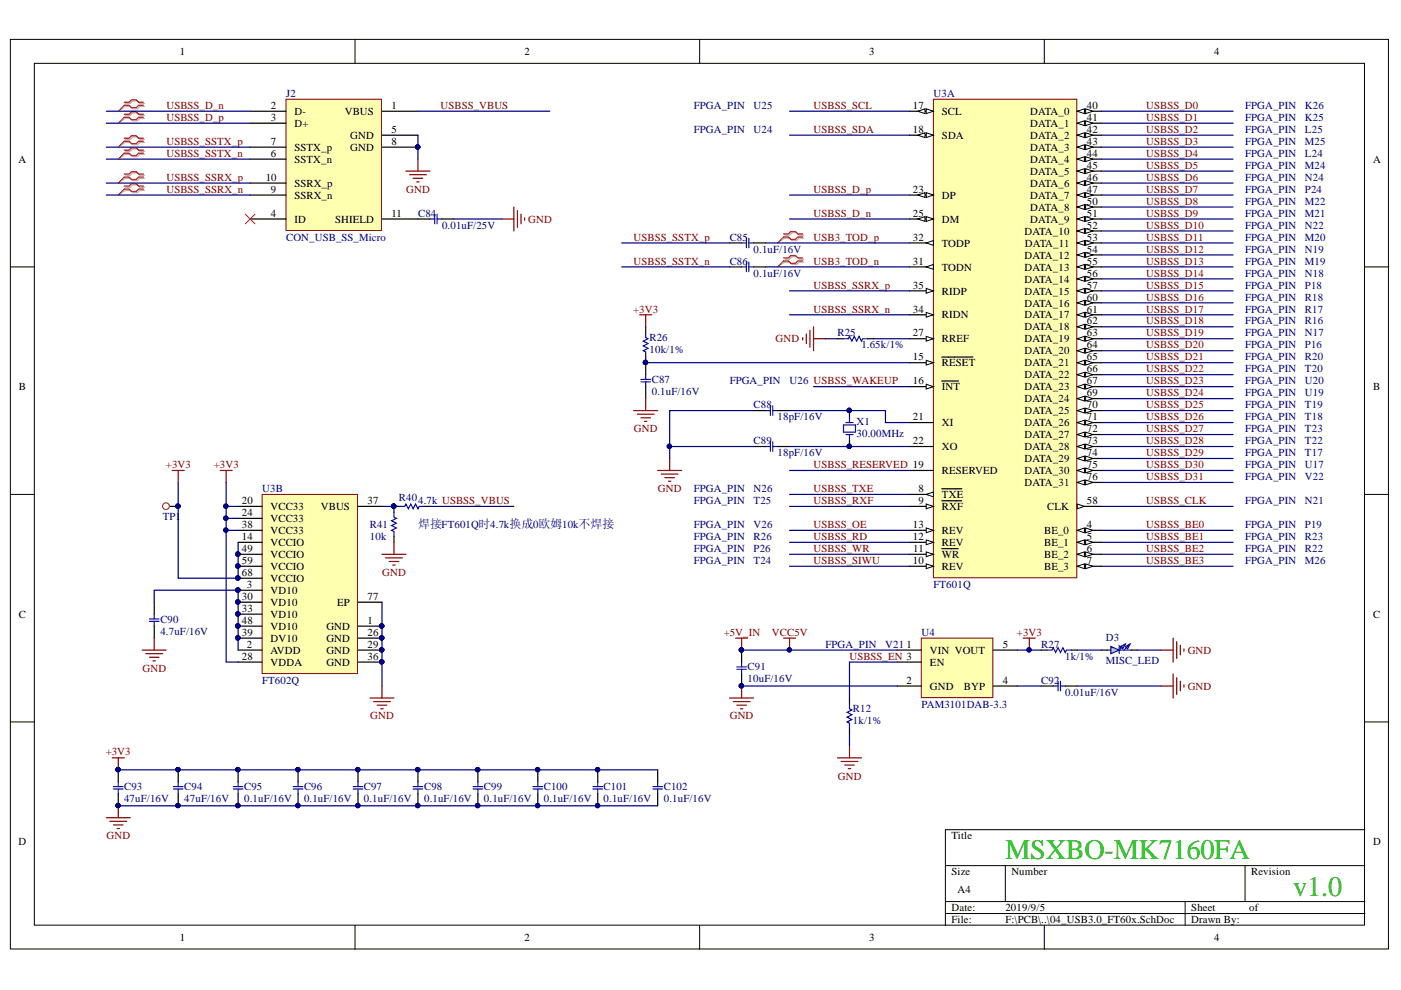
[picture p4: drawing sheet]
<svg xmlns="http://www.w3.org/2000/svg" width="297mm" height="210mm" viewBox="0 0 297 210" stroke-linecap="round" stroke-linejoin="round" font-family="sans-serif">
<defs><g id="words">
<g font-size="6" fill="#00bf00">
<text x="213.2" y="182.2">MSXBO-MK7160FA</text>
<text x="274.1" y="189.9">v1.0</text>
</g>
<text font-size="2.5" fill="#000080" x="88.6" y="112">焊接FT601Q时4.7k换成0欧姆10k不焊接</text>
<g font-size="2.3">
<text x="38.1" y="11.7">1</text>
<text x="111.2" y="11.7">2</text>
<text x="184.3" y="11.7">3</text>
<text x="257.4" y="11.7">4</text>
<text x="57.4" y="23.1">2</text>
<text x="83" y="23.1">1</text>
<text x="193.5" y="23.1">17</text>
<text x="230.4" y="23.1">40</text>
<text x="57.4" y="25.6">3</text>
<text x="62.4" y="24.3">D-</text>
<text x="62.4" y="26.9">D+</text>
<text x="73.1" y="24.3">VBUS</text>
<text x="74.3" y="29.4">GND</text>
<text x="83" y="28.1">5</text>
<text x="193.5" y="28.1">18</text>
<text x="199.7" y="24.3">SCL</text>
<text x="199.7" y="29.4">SDA</text>
<text x="218.4" y="24.3">DATA_0</text>
<text x="218.4" y="26.9">DATA_1</text>
<text x="218.4" y="29.4">DATA_2</text>
<text x="230.4" y="25.6">41</text>
<text x="230.4" y="28.1">42</text>
<text x="3.9" y="34.5">A</text>
<text x="57.4" y="33.2">6</text>
<text x="57.4" y="30.7">7</text>
<text x="62.4" y="34.5">SSTX_n</text>
<text x="62.4" y="31.9">SSTX_p</text>
<text x="74.3" y="31.9">GND</text>
<text x="83" y="30.7">8</text>
<text x="218.4" y="31.9">DATA_3</text>
<text x="218.4" y="34.5">DATA_4</text>
<text x="230.4" y="30.7">43</text>
<text x="230.4" y="33.2">44</text>
<text x="230.4" y="35.7">45</text>
<text x="291.1" y="34.5">A</text>
<text x="56.3" y="38.3">10</text>
<text x="57.4" y="40.8">9</text>
<text x="62.4" y="39.6">SSRX_p</text>
<text x="193.5" y="40.8">23</text>
<text x="218.4" y="37">DATA_5</text>
<text x="218.4" y="39.6">DATA_6</text>
<text x="230.4" y="38.3">46</text>
<text x="230.4" y="40.8">47</text>
<text x="57.4" y="46">4</text>
<text x="62.4" y="47.2">ID</text>
<text x="62.4" y="42.1">SSRX_n</text>
<text x="71.1" y="47.2">SHIELD</text>
<text x="83" y="46">11</text>
<text x="193.5" y="46">25</text>
<text x="199.7" y="42.1">DP</text>
<text x="199.7" y="47.2">DM</text>
<text x="218.4" y="42.1">DATA_7</text>
<text x="218.4" y="44.7">DATA_8</text>
<text x="218.4" y="47.2">DATA_9</text>
<text x="230.4" y="43.4">50</text>
<text x="230.4" y="46">51</text>
<text x="193.5" y="51">32</text>
<text x="199.7" y="52.3">TODP</text>
<text x="217.2" y="49.8">DATA_10</text>
<text x="217.3" y="52.3">DATA_11</text>
<text x="230.4" y="48.5">52</text>
<text x="230.4" y="51">53</text>
<text x="230.4" y="53.6">54</text>
<text x="193.5" y="56.1">31</text>
<text x="199.7" y="57.4">TODN</text>
<text x="217.2" y="54.8">DATA_12</text>
<text x="217.2" y="57.4">DATA_13</text>
<text x="217.2" y="59.9">DATA_14</text>
<text x="230.4" y="56.1">55</text>
<text x="230.4" y="58.7">56</text>
<text x="193.5" y="61.2">35</text>
<text x="199.7" y="62.5">RIDP</text>
<text x="217.2" y="62.5">DATA_15</text>
<text x="217.2" y="65">DATA_16</text>
<text x="230.4" y="61.2">57</text>
<text x="230.4" y="63.7">60</text>
<text x="193.5" y="71.3">27</text>
<text x="193.5" y="66.3">34</text>
<text x="199.7" y="67.5">RIDN</text>
<text x="217.2" y="67.5">DATA_17</text>
<text x="217.2" y="70.1">DATA_18</text>
<text x="230.4" y="66.3">61</text>
<text x="230.4" y="68.8">62</text>
<text x="230.4" y="71.3">63</text>
<text x="193.5" y="76.4">15</text>
<text x="199.7" y="77.7">RESET</text>
<text x="199.7" y="72.6">RREF</text>
<text x="217.2" y="72.6">DATA_19</text>
<text x="217.2" y="75.1">DATA_20</text>
<text x="217.2" y="77.7">DATA_21</text>
<text x="230.4" y="73.9">64</text>
<text x="230.4" y="76.4">65</text>
<text x="4" y="82.7">B</text>
<text x="193.5" y="81.5">16</text>
<text x="199.7" y="82.7">INT</text>
<text x="217.2" y="80.2">DATA_22</text>
<text x="217.2" y="82.7">DATA_23</text>
<text x="230.4" y="78.9">66</text>
<text x="230.4" y="81.5">67</text>
<text x="291.1" y="82.7">B</text>
<text x="193.5" y="89.1">21</text>
<text x="217.2" y="85.3">DATA_24</text>
<text x="217.2" y="87.8">DATA_25</text>
<text x="230.4" y="84">69</text>
<text x="230.4" y="86.5">70</text>
<text x="230.4" y="89.1">71</text>
<text x="193.5" y="94.1">22</text>
<text x="199.7" y="90.3">XI</text>
<text x="199.7" y="95.4">XO</text>
<text x="217.2" y="90.3">DATA_26</text>
<text x="217.2" y="92.9">DATA_27</text>
<text x="217.2" y="95.4">DATA_28</text>
<text x="230.4" y="91.6">72</text>
<text x="230.4" y="94.1">73</text>
<text x="199.7" y="100.5">RESERVED</text>
<text x="217.2" y="98">DATA_29</text>
<text x="217.2" y="100.5">DATA_30</text>
<text x="230.4" y="96.7">74</text>
<text x="230.4" y="99.2">75</text>
<text x="230.4" y="101.8">76</text>
<text x="51.3" y="106.9">20</text>
<text x="77.9" y="106.9">37</text>
<text x="194.7" y="104.4">8</text>
<text x="194.7" y="106.9">9</text>
<text x="199.7" y="105.6">TXE</text>
<text x="217.2" y="103">DATA_31</text>
<text x="230.4" y="106.9">58</text>
<text x="51.3" y="109.4">24</text>
<text x="51.3" y="112">38</text>
<text x="57.3" y="108.2">VCC33</text>
<text x="57.3" y="110.7">VCC33</text>
<text x="57.3" y="113.2">VCC33</text>
<text x="68" y="108.2">VBUS</text>
<text x="193.5" y="112">13</text>
<text x="199.7" y="113.2">REV</text>
<text x="199.7" y="108.2">RXF</text>
<text x="221.4" y="113.2">BE_0</text>
<text x="222" y="108.2">CLK</text>
<text x="230.4" y="112">4</text>
<text x="51.3" y="114.5">14</text>
<text x="51.3" y="117.1">49</text>
<text x="51.3" y="119.6">59</text>
<text x="57.3" y="115.8">VCCIO</text>
<text x="57.3" y="118.3">VCCIO</text>
<text x="193.5" y="119.6">10</text>
<text x="193.5" y="114.5">12</text>
<text x="193.6" y="117.1">11</text>
<text x="199.7" y="118.3">WR</text>
<text x="199.7" y="115.8">REV</text>
<text x="221.4" y="115.8">BE_1</text>
<text x="221.4" y="118.3">BE_2</text>
<text x="230.4" y="114.5">5</text>
<text x="230.4" y="117.1">6</text>
<text x="230.4" y="119.6">7</text>
<text x="51.3" y="122.1">68</text>
<text x="52.4" y="124.7">3</text>
<text x="57.3" y="125.9">VD10</text>
<text x="57.3" y="120.9">VCCIO</text>
<text x="57.3" y="123.4">VCCIO</text>
<text x="199.7" y="120.9">REV</text>
<text x="221.4" y="120.9">BE_3</text>
<text x="4" y="131">C</text>
<text x="51.3" y="127.2">30</text>
<text x="51.3" y="129.7">33</text>
<text x="57.3" y="128.5">VD10</text>
<text x="57.3" y="131">VD10</text>
<text x="71.5" y="128.5">EP</text>
<text x="77.9" y="127.2">77</text>
<text x="291.1" y="131">C</text>
<text x="51.3" y="134.8">39</text>
<text x="51.3" y="132.3">48</text>
<text x="52.4" y="137.3">2</text>
<text x="57.3" y="136.1">DV10</text>
<text x="57.3" y="133.5">VD10</text>
<text x="69.2" y="133.5">GND</text>
<text x="69.2" y="136.1">GND</text>
<text x="77.9" y="132.3">1</text>
<text x="77.9" y="134.8">26</text>
<text x="77.9" y="137.3">29</text>
<text x="192.2" y="137.3">1</text>
<text x="212.6" y="137.3">5</text>
<text x="51.3" y="139.9">28</text>
<text x="57.3" y="138.6">AVDD</text>
<text x="57.3" y="141.1">VDDA</text>
<text x="69.2" y="138.6">GND</text>
<text x="69.2" y="141.1">GND</text>
<text x="77.9" y="139.9">36</text>
<text x="197.2" y="141.1">EN</text>
<text x="197.2" y="138.6">VIN VOUT</text>
<text x="192.2" y="144.9">2</text>
<text x="197.2" y="146.2">GND</text>
<text x="204.4" y="146.2">BYP</text>
<text x="212.6" y="144.9">4</text>
<text x="3.9" y="179.3">D</text>
<text x="201.7" y="178">Title</text>
<text x="291.1" y="179.3">D</text>
<text x="201.7" y="185.6">Size</text>
<text x="214.4" y="185.6">Number</text>
<text x="265.3" y="185.6">Revision</text>
<text x="203" y="189.4">A4</text>
<text x="201.7" y="193.2">Date:</text>
<text x="201.7" y="195.7">File:</text>
<text x="213.2" y="193.2">2019/9/5</text>
<text x="213.2" y="195.7">F:\PCB\..\04_USB3.0_FT60x.SchDoc</text>
<text x="252.6" y="193.2">Sheet</text>
<text x="252.6" y="195.7">Drawn By:</text>
<text x="264.9" y="193.2">of</text>
<text x="38.1" y="199.5">1</text>
<text x="111.2" y="199.5">2</text>
<text x="184.3" y="199.5">3</text>
<text x="257.4" y="199.5">4</text>
</g>
<g font-size="2.3" fill="#800000">
<text x="35.3" y="23.1">USBSS_D_n</text>
<text x="93.4" y="23.1">USBSS_VBUS</text>
<text x="172.5" y="23.1">USBSS_SCL</text>
<text x="243" y="23.1">USBSS_D0</text>
<text x="35.3" y="25.6">USBSS_D_p</text>
<text x="172.5" y="28.1">USBSS_SDA</text>
<text x="243" y="25.6">USBSS_D1</text>
<text x="243" y="28.1">USBSS_D2</text>
<text x="35.3" y="33.2">USBSS_SSTX_n</text>
<text x="35.3" y="30.7">USBSS_SSTX_p</text>
<text x="243" y="30.7">USBSS_D3</text>
<text x="243" y="33.2">USBSS_D4</text>
<text x="243" y="35.7">USBSS_D5</text>
<text x="35.3" y="40.8">USBSS_SSRX_n</text>
<text x="35.3" y="38.3">USBSS_SSRX_p</text>
<text x="86.1" y="40.8">GND</text>
<text x="172.5" y="40.8">USBSS_D_p</text>
<text x="243" y="38.3">USBSS_D6</text>
<text x="243" y="40.8">USBSS_D7</text>
<text x="112" y="47.2">GND</text>
<text x="172.5" y="46">USBSS_D_n</text>
<text x="243" y="43.4">USBSS_D8</text>
<text x="243" y="46">USBSS_D9</text>
<text x="134.3" y="51">USBSS_SSTX_p</text>
<text x="172.5" y="51">USB3_TOD_p</text>
<text x="243" y="48.5">USBSS_D10</text>
<text x="243" y="51">USBSS_D11</text>
<text x="243" y="53.6">USBSS_D12</text>
<text x="134.3" y="56.1">USBSS_SSTX_n</text>
<text x="172.5" y="56.1">USB3_TOD_n</text>
<text x="243" y="56.1">USBSS_D13</text>
<text x="243" y="58.7">USBSS_D14</text>
<text x="172.5" y="61.2">USBSS_SSRX_p</text>
<text x="243" y="61.2">USBSS_D15</text>
<text x="243" y="63.7">USBSS_D16</text>
<text x="134.2" y="66.3">+3V3</text>
<text x="172.5" y="66.3">USBSS_SSRX_n</text>
<text x="243" y="66.3">USBSS_D17</text>
<text x="243" y="68.8">USBSS_D18</text>
<text x="243" y="71.3">USBSS_D19</text>
<text x="164.4" y="72.6">GND</text>
<text x="243" y="73.9">USBSS_D20</text>
<text x="243" y="76.4">USBSS_D21</text>
<text x="243" y="78.9">USBSS_D22</text>
<text x="243" y="81.5">USBSS_D23</text>
<text x="243" y="84">USBSS_D24</text>
<text x="243" y="86.5">USBSS_D25</text>
<text x="243" y="89.1">USBSS_D26</text>
<text x="134.4" y="91.6">GND</text>
<text x="243" y="91.6">USBSS_D27</text>
<text x="243" y="94.1">USBSS_D28</text>
<text x="35.2" y="99.2">+3V3</text>
<text x="45.3" y="99.2">+3V3</text>
<text x="172.5" y="99.2">USBSS_RESERVED 19</text>
<text x="243" y="96.7">USBSS_D29</text>
<text x="243" y="99.2">USBSS_D30</text>
<text x="243" y="101.8">USBSS_D31</text>
<text x="139.5" y="104.4">GND</text>
<text x="172.5" y="104.4">USBSS_TXE</text>
<text x="172.5" y="106.9">USBSS_RXF</text>
<text x="243" y="106.9">USBSS_CLK</text>
<text x="172.5" y="112">USBSS_OE</text>
<text x="243" y="112">USBSS_BE0</text>
<text x="172.5" y="114.5">USBSS_RD</text>
<text x="172.5" y="117.1">USBSS_WR</text>
<text x="172.5" y="119.6">USBSS_SIWU</text>
<text x="243" y="114.5">USBSS_BE1</text>
<text x="243" y="117.1">USBSS_BE2</text>
<text x="243" y="119.6">USBSS_BE3</text>
<text x="81" y="122.1">GND</text>
<text x="153.4" y="134.8">+5V_IN</text>
<text x="163.7" y="134.8">VCC5V</text>
<text x="215.6" y="134.8">+3V3</text>
<text x="30.2" y="142.4">GND</text>
<text x="180.1" y="139.9">USBSS_EN 3</text>
<text x="251.8" y="138.6">GND</text>
<text x="251.8" y="146.2">GND</text>
<text x="78.5" y="152.5">GND</text>
<text x="154.7" y="152.5">GND</text>
<text x="22.4" y="160.2">+3V3</text>
<text x="177.6" y="165.3">GND</text>
<text x="22.6" y="178">GND</text>
</g>
<g font-size="2.3" fill="#000080">
<text x="60.6" y="20.5">J2</text>
<text x="147.1" y="23.1">FPGA_PIN</text>
<text x="159.8" y="23.1">U25</text>
<text x="197.9" y="20.5">U3A</text>
<text x="264" y="23.1">FPGA_PIN</text>
<text x="276.7" y="23.1">K26</text>
<text x="147.1" y="28.1">FPGA_PIN</text>
<text x="159.8" y="28.1">U24</text>
<text x="264" y="25.6">FPGA_PIN</text>
<text x="264" y="28.1">FPGA_PIN</text>
<text x="276.7" y="28.1">L25</text>
<text x="276.7" y="25.6">K25</text>
<text x="264" y="30.7">FPGA_PIN</text>
<text x="264" y="33.2">FPGA_PIN</text>
<text x="264" y="35.7">FPGA_PIN</text>
<text x="276.7" y="35.7">M24</text>
<text x="276.7" y="33.2">L24</text>
<text x="276.7" y="30.7">M25</text>
<text x="264" y="38.3">FPGA_PIN</text>
<text x="264" y="40.8">FPGA_PIN</text>
<text x="276.7" y="38.3">N24</text>
<text x="276.7" y="40.8">P24</text>
<text x="88.6" y="46">C84</text>
<text x="264" y="43.4">FPGA_PIN</text>
<text x="264" y="46">FPGA_PIN</text>
<text x="276.7" y="46">M21</text>
<text x="276.7" y="43.4">M22</text>
<text x="60.6" y="51">CON_USB_SS_Micro</text>
<text x="93.7" y="48.5">0.01uF/25V</text>
<text x="154.7" y="51">C85</text>
<text x="159.8" y="53.6">0.1uF/16V</text>
<text x="264" y="48.5">FPGA_PIN</text>
<text x="264" y="51">FPGA_PIN</text>
<text x="264" y="53.6">FPGA_PIN</text>
<text x="276.7" y="53.6">N19</text>
<text x="276.7" y="51">M20</text>
<text x="276.7" y="48.5">N22</text>
<text x="154.7" y="56.1">C86</text>
<text x="159.8" y="58.7">0.1uF/16V</text>
<text x="264" y="56.1">FPGA_PIN</text>
<text x="264" y="58.7">FPGA_PIN</text>
<text x="276.7" y="58.7">N18</text>
<text x="276.7" y="56.1">M19</text>
<text x="264" y="61.2">FPGA_PIN</text>
<text x="264" y="63.7">FPGA_PIN</text>
<text x="276.7" y="63.7">R18</text>
<text x="276.7" y="61.2">P18</text>
<text x="177.5" y="71.3">R25</text>
<text x="264" y="66.3">FPGA_PIN</text>
<text x="264" y="68.8">FPGA_PIN</text>
<text x="264" y="71.3">FPGA_PIN</text>
<text x="276.7" y="71.3">N17</text>
<text x="276.7" y="68.8">R16</text>
<text x="276.7" y="66.3">R17</text>
<text x="137.7" y="72.3">R26</text>
<text x="137.7" y="74.9">10k/1%</text>
<text x="182.6" y="73.9">1.65k/1%</text>
<text x="264" y="73.9">FPGA_PIN</text>
<text x="264" y="76.4">FPGA_PIN</text>
<text x="276.7" y="76.4">R20</text>
<text x="276.7" y="73.9">P16</text>
<text x="138.2" y="81.2">C87</text>
<text x="138.2" y="83.8">0.1uF/16V</text>
<text x="154.7" y="81.5">FPGA_PIN</text>
<text x="167.4" y="81.5">U26 USBSS_WAKEUP</text>
<text x="264" y="78.9">FPGA_PIN</text>
<text x="264" y="81.5">FPGA_PIN</text>
<text x="276.7" y="78.9">T20</text>
<text x="276.7" y="81.5">U20</text>
<text x="159.8" y="86.5">C88</text>
<text x="164.9" y="89.1">18pF/16V</text>
<text x="264" y="84">FPGA_PIN</text>
<text x="264" y="86.5">FPGA_PIN</text>
<text x="264" y="89.1">FPGA_PIN</text>
<text x="276.7" y="89.1">T18</text>
<text x="276.7" y="86.5">T19</text>
<text x="276.7" y="84">U19</text>
<text x="159.8" y="94.1">C89</text>
<text x="181.6" y="90.1">X1</text>
<text x="181.6" y="92.6">30.00MHz</text>
<text x="264" y="91.6">FPGA_PIN</text>
<text x="264" y="94.1">FPGA_PIN</text>
<text x="276.7" y="94.1">T22</text>
<text x="276.7" y="91.6">T23</text>
<text x="164.9" y="96.7">18pF/16V</text>
<text x="264" y="96.7">FPGA_PIN</text>
<text x="264" y="99.2">FPGA_PIN</text>
<text x="264" y="101.8">FPGA_PIN</text>
<text x="276.7" y="101.8">V22</text>
<text x="276.7" y="99.2">U17</text>
<text x="276.7" y="96.7">T17</text>
<text x="55.6" y="104.4">U3B</text>
<text x="84.6" y="106.1">R40</text>
<text x="88.6" y="106.9">4.7k USBSS_VBUS</text>
<text x="147.1" y="104.4">FPGA_PIN</text>
<text x="147.1" y="106.9">FPGA_PIN</text>
<text x="159.8" y="106.9">T25</text>
<text x="159.8" y="104.4">N26</text>
<text x="264" y="106.9">FPGA_PIN</text>
<text x="276.7" y="106.9">N21</text>
<text x="34.5" y="110.2">TP1</text>
<text x="78.4" y="112">R41</text>
<text x="147.1" y="112">FPGA_PIN</text>
<text x="159.8" y="112">V26</text>
<text x="264" y="112">FPGA_PIN</text>
<text x="276.7" y="112">P19</text>
<text x="78.4" y="114.5">10k</text>
<text x="147.1" y="114.5">FPGA_PIN</text>
<text x="147.1" y="117.1">FPGA_PIN</text>
<text x="147.1" y="119.6">FPGA_PIN</text>
<text x="159.8" y="114.5">R26</text>
<text x="159.8" y="117.1">P26</text>
<text x="159.8" y="119.6">T24</text>
<text x="264" y="114.5">FPGA_PIN</text>
<text x="264" y="117.1">FPGA_PIN</text>
<text x="264" y="119.6">FPGA_PIN</text>
<text x="276.7" y="119.6">M26</text>
<text x="276.7" y="117.1">R22</text>
<text x="276.7" y="114.5">R23</text>
<text x="197.9" y="124.7">FT601Q</text>
<text x="34" y="132">C90</text>
<text x="34" y="134.5">4.7uF/16V</text>
<text x="175" y="137.3">FPGA_PIN</text>
<text x="187.7" y="137.3">V21</text>
<text x="195.4" y="134.8">U4</text>
<text x="220.8" y="137.3">R27</text>
<text x="234.5" y="135.8">D3</text>
<text x="158.5" y="142.2">C91</text>
<text x="225.8" y="139.9">1k/1%</text>
<text x="234.5" y="140.9">MISC_LED</text>
<text x="55.6" y="144.9">FT602Q</text>
<text x="158.5" y="144.7">10uF/16V</text>
<text x="220.8" y="144.9">C92</text>
<text x="225.8" y="147.5">0.01uF/16V</text>
<text x="180.8" y="151">R12</text>
<text x="180.8" y="153.6">1k/1%</text>
<text x="195.4" y="150">PAM3101DAB-3.3</text>
<text x="26.3" y="167.6">C93</text>
<text x="39.1" y="167.6">C94</text>
<text x="51.8" y="167.6">C95</text>
<text x="64.5" y="167.6">C96</text>
<text x="77.1" y="167.6">C97</text>
<text x="89.9" y="167.6">C98</text>
<text x="102.6" y="167.6">C99</text>
<text x="115.3" y="167.6">C100</text>
<text x="128" y="167.6">C101</text>
<text x="140.8" y="167.6">C102</text>
<text x="26.3" y="170.1">47uF/16V</text>
<text x="39.1" y="170.1">47uF/16V</text>
<text x="51.8" y="170.1">0.1uF/16V</text>
<text x="64.5" y="170.1">0.1uF/16V</text>
<text x="77.1" y="170.1">0.1uF/16V</text>
<text x="89.9" y="170.1">0.1uF/16V</text>
<text x="102.6" y="170.1">0.1uF/16V</text>
<text x="115.3" y="170.1">0.1uF/16V</text>
<text x="128" y="170.1">0.1uF/16V</text>
<text x="140.8" y="170.1">0.1uF/16V</text>
</g>
</g></defs>
<g fill="#fff" stroke="#000" stroke-width=".21">
<path d="M2.2 8.3h292.2v192.9h-292.2z"/>
<path d="M7.3 13.4h282v182.8h-282z"/>
</g>
<g fill="none" stroke="#000" stroke-width=".21">
<path d="M75.3 8.3v5.1M148.3 8.3v5.1M221.4 8.3v5.1M2.2 56.6h5.1M289.4 56.6h5.1M2.2 104.8h5.1M289.4 104.8h5.1M2.2 153.1h5.1M289.4 153.1h5.1M289.4 175.9h-89v20.3M75.3 196.2v5.1M148.3 196.2v5.1"/>
<path d="M200.4 183.5h89M200.4 191.2h89M200.4 193.7h89M213.1 183.5v7.7M221.4 196.2v5.1M251.3 191.2v5M264 183.5v7.7"/>
</g>
<path d="M197.9 21h30.4v101.5h-30.4z" fill="#ffffb0" stroke="#800000" stroke-width=".21"/>
<path d="M192.8 120.1h5.1" fill="none" stroke="#000" stroke-width=".25"/>
<path d="M196.4 119.6l1.5 .5-1.5 .5z" fill="#fff"/>
<path d="M196.4 119.6l1.5 .5-1.5 .5z" fill="none" stroke="#000" stroke-width=".21"/>
<path d="M192.8 117.5h5.1" fill="none" stroke="#000" stroke-width=".25"/>
<path d="M196.4 117l1.5 .5-1.5 .5z" fill="#fff"/>
<path d="M196.4 117l1.5 .5-1.5 .5z" fill="none" stroke="#000" stroke-width=".21"/>
<path d="M192.8 115h5.1M199.7 116.3h3.4" fill="none" stroke="#000" stroke-width=".25"/>
<path d="M196.4 114.5l1.5 .5-1.5 .5z" fill="#fff"/>
<path d="M196.4 114.5l1.5 .5-1.5 .5z" fill="none" stroke="#000" stroke-width=".21"/>
<path d="M192.8 112.4h5.1" fill="none" stroke="#000" stroke-width=".25"/>
<path d="M196.4 111.9l1.5 .5-1.5 .6z" fill="#fff"/>
<path d="M196.4 111.9l1.5 .5-1.5 .6z" fill="none" stroke="#000" stroke-width=".21"/>
<path d="M192.8 76.9h5.1" fill="none" stroke="#000" stroke-width=".25"/>
<path d="M196.4 76.4l1.5 .5-1.5 .5z" fill="#fff"/>
<path d="M196.4 76.4l1.5 .5-1.5 .5z" fill="none" stroke="#000" stroke-width=".21"/>
<path d="M199.7 75.7h3.8M203.7 75.7h1.2M205 75.7h1.3M192.8 82h5.1" fill="none" stroke="#000" stroke-width=".25"/>
<path d="M196.4 81.5l1.5 .5-1.5 .5z" fill="#fff"/>
<path d="M196.4 81.5l1.5 .5-1.5 .5z" fill="none" stroke="#000" stroke-width=".21"/>
<path d="M192.8 23.6h5.1M199.7 80.8h.6M200.4 80.8h1.5M202 80.8h1.2" fill="none" stroke="#000" stroke-width=".25"/>
<path d="M196.4 23.1l1.5 .5-1.5 .5z" fill="#fff"/>
<path d="M196.4 23.1l1.5 .5-1.5 .5z" fill="none" stroke="#000" stroke-width=".21"/>
<path d="M194.6 23.6l1.5-.5v1z" fill="#fff"/>
<path d="M194.6 23.6l1.5-.5v1z" fill="none" stroke="#000" stroke-width=".21"/>
<path d="M192.8 28.7h5.1" fill="none" stroke="#000" stroke-width=".25"/>
<path d="M196.4 28.2l1.5 .5-1.5 .5z" fill="#fff"/>
<path d="M196.4 28.2l1.5 .5-1.5 .5z" fill="none" stroke="#000" stroke-width=".21"/>
<path d="M194.6 28.7l1.5-.5v1z" fill="#fff"/>
<path d="M194.6 28.7l1.5-.5v1z" fill="none" stroke="#000" stroke-width=".21"/>
<path d="M192.8 41.4h5.1M192.8 99.8h5.1M192.8 89.6h5.1M192.8 94.7h5.1" fill="none" stroke="#000" stroke-width=".25"/>
<path d="M196.4 40.8l1.5 .6-1.5 .5z" fill="#fff"/>
<path d="M196.4 40.8l1.5 .6-1.5 .5z" fill="none" stroke="#000" stroke-width=".21"/>
<path d="M194.6 41.4l1.5-.6v1.1z" fill="#fff"/>
<path d="M194.6 41.4l1.5-.6v1.1z" fill="none" stroke="#000" stroke-width=".21"/>
<path d="M192.8 46.4h5.1" fill="none" stroke="#000" stroke-width=".25"/>
<path d="M196.4 45.9l1.5 .5-1.5 .5z" fill="#fff"/>
<path d="M196.4 45.9l1.5 .5-1.5 .5z" fill="none" stroke="#000" stroke-width=".21"/>
<path d="M194.6 46.4l1.5-.5v1z" fill="#fff"/>
<path d="M194.6 46.4l1.5-.5v1z" fill="none" stroke="#000" stroke-width=".21"/>
<path d="M192.8 71.8h5.1" fill="none" stroke="#000" stroke-width=".25"/>
<path d="M196.4 71.3l1.5 .5-1.5 .5z" fill="#fff"/>
<path d="M196.4 71.3l1.5 .5-1.5 .5z" fill="none" stroke="#000" stroke-width=".21"/>
<path d="M192.8 56.6h5.1" fill="none" stroke="#000" stroke-width=".25"/>
<path d="M196.4 56.6l1.5-.5v1z" fill="#fff"/>
<path d="M196.4 56.6l1.5-.5v1z" fill="none" stroke="#000" stroke-width=".21"/>
<path d="M192.8 51.5h5.1" fill="none" stroke="#000" stroke-width=".25"/>
<path d="M196.4 51.5l1.5-.5v1z" fill="#fff"/>
<path d="M196.4 51.5l1.5-.5v1z" fill="none" stroke="#000" stroke-width=".21"/>
<path d="M192.8 66.7h5.1" fill="none" stroke="#000" stroke-width=".25"/>
<path d="M196.4 66.2l1.5 .5-1.5 .6z" fill="#fff"/>
<path d="M196.4 66.2l1.5 .5-1.5 .6z" fill="none" stroke="#000" stroke-width=".21"/>
<path d="M192.8 61.7h5.1" fill="none" stroke="#000" stroke-width=".25"/>
<path d="M196.4 61.2l1.5 .5-1.5 .5z" fill="#fff"/>
<path d="M196.4 61.2l1.5 .5-1.5 .5z" fill="none" stroke="#000" stroke-width=".21"/>
<path d="M228.4 112.4h5.1" fill="none" stroke="#000" stroke-width=".25"/>
<path d="M228.4 112.4l1.5-.5v1.1z" fill="#fff"/>
<path d="M228.4 112.4l1.5-.5v1.1z" fill="none" stroke="#000" stroke-width=".21"/>
<path d="M230.2 111.9l1.5 .5-1.5 .6z" fill="#fff"/>
<path d="M230.2 111.9l1.5 .5-1.5 .6z" fill="none" stroke="#000" stroke-width=".21"/>
<path d="M228.4 23.6h5.1" fill="none" stroke="#000" stroke-width=".25"/>
<path d="M228.4 23.6l1.5-.5v1z" fill="#fff"/>
<path d="M228.4 23.6l1.5-.5v1z" fill="none" stroke="#000" stroke-width=".21"/>
<path d="M230.2 23.1l1.5 .5-1.5 .5z" fill="#fff"/>
<path d="M230.2 23.1l1.5 .5-1.5 .5z" fill="none" stroke="#000" stroke-width=".21"/>
<path d="M228.4 26.1h5.1" fill="none" stroke="#000" stroke-width=".25"/>
<path d="M228.4 26.1l1.5-.5v1z" fill="#fff"/>
<path d="M228.4 26.1l1.5-.5v1z" fill="none" stroke="#000" stroke-width=".21"/>
<path d="M230.2 25.6l1.5 .5-1.5 .5z" fill="#fff"/>
<path d="M230.2 25.6l1.5 .5-1.5 .5z" fill="none" stroke="#000" stroke-width=".21"/>
<path d="M228.4 28.7h5.1" fill="none" stroke="#000" stroke-width=".25"/>
<path d="M228.4 28.7l1.5-.5v1z" fill="#fff"/>
<path d="M228.4 28.7l1.5-.5v1z" fill="none" stroke="#000" stroke-width=".21"/>
<path d="M230.2 28.2l1.5 .5-1.5 .5z" fill="#fff"/>
<path d="M230.2 28.2l1.5 .5-1.5 .5z" fill="none" stroke="#000" stroke-width=".21"/>
<path d="M228.4 31.2h5.1" fill="none" stroke="#000" stroke-width=".25"/>
<path d="M228.4 31.2l1.5-.5v1z" fill="#fff"/>
<path d="M228.4 31.2l1.5-.5v1z" fill="none" stroke="#000" stroke-width=".21"/>
<path d="M230.2 30.7l1.5 .5-1.5 .5z" fill="#fff"/>
<path d="M230.2 30.7l1.5 .5-1.5 .5z" fill="none" stroke="#000" stroke-width=".21"/>
<path d="M228.4 33.7h5.1" fill="none" stroke="#000" stroke-width=".25"/>
<path d="M228.4 33.7l1.5-.5v1z" fill="#fff"/>
<path d="M228.4 33.7l1.5-.5v1z" fill="none" stroke="#000" stroke-width=".21"/>
<path d="M230.2 33.2l1.5 .5-1.5 .5z" fill="#fff"/>
<path d="M230.2 33.2l1.5 .5-1.5 .5z" fill="none" stroke="#000" stroke-width=".21"/>
<path d="M228.4 36.3h5.1" fill="none" stroke="#000" stroke-width=".25"/>
<path d="M228.4 36.3l1.5-.5v1z" fill="#fff"/>
<path d="M228.4 36.3l1.5-.5v1z" fill="none" stroke="#000" stroke-width=".21"/>
<path d="M230.2 35.8l1.5 .5-1.5 .5z" fill="#fff"/>
<path d="M230.2 35.8l1.5 .5-1.5 .5z" fill="none" stroke="#000" stroke-width=".21"/>
<path d="M228.4 38.8h5.1" fill="none" stroke="#000" stroke-width=".25"/>
<path d="M228.4 38.8l1.5-.5v1z" fill="#fff"/>
<path d="M228.4 38.8l1.5-.5v1z" fill="none" stroke="#000" stroke-width=".21"/>
<path d="M230.2 38.3l1.5 .5-1.5 .5z" fill="#fff"/>
<path d="M230.2 38.3l1.5 .5-1.5 .5z" fill="none" stroke="#000" stroke-width=".21"/>
<path d="M228.4 41.4h5.1" fill="none" stroke="#000" stroke-width=".25"/>
<path d="M228.4 41.4l1.5-.6v1.1z" fill="#fff"/>
<path d="M228.4 41.4l1.5-.6v1.1z" fill="none" stroke="#000" stroke-width=".21"/>
<path d="M230.2 40.8l1.5 .6-1.5 .5z" fill="#fff"/>
<path d="M230.2 40.8l1.5 .6-1.5 .5z" fill="none" stroke="#000" stroke-width=".21"/>
<path d="M228.4 115h5.1" fill="none" stroke="#000" stroke-width=".25"/>
<path d="M228.4 115l1.5-.5v1z" fill="#fff"/>
<path d="M228.4 115l1.5-.5v1z" fill="none" stroke="#000" stroke-width=".21"/>
<path d="M230.2 114.5l1.5 .5-1.5 .5z" fill="#fff"/>
<path d="M230.2 114.5l1.5 .5-1.5 .5z" fill="none" stroke="#000" stroke-width=".21"/>
<path d="M228.4 43.9h5.1" fill="none" stroke="#000" stroke-width=".25"/>
<path d="M228.4 43.9l1.5-.5v1z" fill="#fff"/>
<path d="M228.4 43.9l1.5-.5v1z" fill="none" stroke="#000" stroke-width=".21"/>
<path d="M230.2 43.4l1.5 .5-1.5 .5z" fill="#fff"/>
<path d="M230.2 43.4l1.5 .5-1.5 .5z" fill="none" stroke="#000" stroke-width=".21"/>
<path d="M228.4 46.4h5.1" fill="none" stroke="#000" stroke-width=".25"/>
<path d="M228.4 46.4l1.5-.5v1z" fill="#fff"/>
<path d="M228.4 46.4l1.5-.5v1z" fill="none" stroke="#000" stroke-width=".21"/>
<path d="M230.2 45.9l1.5 .5-1.5 .5z" fill="#fff"/>
<path d="M230.2 45.9l1.5 .5-1.5 .5z" fill="none" stroke="#000" stroke-width=".21"/>
<path d="M228.4 49h5.1" fill="none" stroke="#000" stroke-width=".25"/>
<path d="M228.4 49l1.5-.5v1z" fill="#fff"/>
<path d="M228.4 49l1.5-.5v1z" fill="none" stroke="#000" stroke-width=".21"/>
<path d="M230.2 48.5l1.5 .5-1.5 .5z" fill="#fff"/>
<path d="M230.2 48.5l1.5 .5-1.5 .5z" fill="none" stroke="#000" stroke-width=".21"/>
<path d="M228.4 51.5h5.1" fill="none" stroke="#000" stroke-width=".25"/>
<path d="M228.4 51.5l1.5-.5v1z" fill="#fff"/>
<path d="M228.4 51.5l1.5-.5v1z" fill="none" stroke="#000" stroke-width=".21"/>
<path d="M230.2 51l1.5 .5-1.5 .5z" fill="#fff"/>
<path d="M230.2 51l1.5 .5-1.5 .5z" fill="none" stroke="#000" stroke-width=".21"/>
<path d="M228.4 54.1h5.1" fill="none" stroke="#000" stroke-width=".25"/>
<path d="M228.4 54.1l1.5-.6v1.1z" fill="#fff"/>
<path d="M228.4 54.1l1.5-.6v1.1z" fill="none" stroke="#000" stroke-width=".21"/>
<path d="M230.2 53.5l1.5 .6-1.5 .5z" fill="#fff"/>
<path d="M230.2 53.5l1.5 .6-1.5 .5z" fill="none" stroke="#000" stroke-width=".21"/>
<path d="M228.4 56.6h5.1" fill="none" stroke="#000" stroke-width=".25"/>
<path d="M228.4 56.6l1.5-.5v1z" fill="#fff"/>
<path d="M228.4 56.6l1.5-.5v1z" fill="none" stroke="#000" stroke-width=".21"/>
<path d="M230.2 56.1l1.5 .5-1.5 .5z" fill="#fff"/>
<path d="M230.2 56.1l1.5 .5-1.5 .5z" fill="none" stroke="#000" stroke-width=".21"/>
<path d="M228.4 59.1h5.1" fill="none" stroke="#000" stroke-width=".25"/>
<path d="M228.4 59.1l1.5-.5v1z" fill="#fff"/>
<path d="M228.4 59.1l1.5-.5v1z" fill="none" stroke="#000" stroke-width=".21"/>
<path d="M230.2 58.6l1.5 .5-1.5 .5z" fill="#fff"/>
<path d="M230.2 58.6l1.5 .5-1.5 .5z" fill="none" stroke="#000" stroke-width=".21"/>
<path d="M228.4 61.7h5.1" fill="none" stroke="#000" stroke-width=".25"/>
<path d="M228.4 61.7l1.5-.5v1z" fill="#fff"/>
<path d="M228.4 61.7l1.5-.5v1z" fill="none" stroke="#000" stroke-width=".21"/>
<path d="M230.2 61.2l1.5 .5-1.5 .5z" fill="#fff"/>
<path d="M230.2 61.2l1.5 .5-1.5 .5z" fill="none" stroke="#000" stroke-width=".21"/>
<path d="M228.4 107.4h5.1" fill="none" stroke="#000" stroke-width=".25"/>
<path d="M228.4 106.9l1.5 .5-1.5 .5z" fill="#fff"/>
<path d="M228.4 106.9l1.5 .5-1.5 .5z" fill="none" stroke="#000" stroke-width=".21"/>
<path d="M228.4 117.5h5.1" fill="none" stroke="#000" stroke-width=".25"/>
<path d="M228.4 117.5l1.5-.5v1z" fill="#fff"/>
<path d="M228.4 117.5l1.5-.5v1z" fill="none" stroke="#000" stroke-width=".21"/>
<path d="M230.2 117l1.5 .5-1.5 .5z" fill="#fff"/>
<path d="M230.2 117l1.5 .5-1.5 .5z" fill="none" stroke="#000" stroke-width=".21"/>
<path d="M228.4 64.2h5.1" fill="none" stroke="#000" stroke-width=".25"/>
<path d="M228.4 64.2l1.5-.5v1z" fill="#fff"/>
<path d="M228.4 64.2l1.5-.5v1z" fill="none" stroke="#000" stroke-width=".21"/>
<path d="M230.2 63.7l1.5 .5-1.5 .5z" fill="#fff"/>
<path d="M230.2 63.7l1.5 .5-1.5 .5z" fill="none" stroke="#000" stroke-width=".21"/>
<path d="M228.4 66.7h5.1" fill="none" stroke="#000" stroke-width=".25"/>
<path d="M228.4 66.7l1.5-.5v1.1z" fill="#fff"/>
<path d="M228.4 66.7l1.5-.5v1.1z" fill="none" stroke="#000" stroke-width=".21"/>
<path d="M230.2 66.2l1.5 .5-1.5 .6z" fill="#fff"/>
<path d="M230.2 66.2l1.5 .5-1.5 .6z" fill="none" stroke="#000" stroke-width=".21"/>
<path d="M228.4 69.3h5.1" fill="none" stroke="#000" stroke-width=".25"/>
<path d="M228.4 69.3l1.5-.5v1z" fill="#fff"/>
<path d="M228.4 69.3l1.5-.5v1z" fill="none" stroke="#000" stroke-width=".21"/>
<path d="M230.2 68.8l1.5 .5-1.5 .5z" fill="#fff"/>
<path d="M230.2 68.8l1.5 .5-1.5 .5z" fill="none" stroke="#000" stroke-width=".21"/>
<path d="M228.4 71.8h5.1" fill="none" stroke="#000" stroke-width=".25"/>
<path d="M228.4 71.8l1.5-.5v1z" fill="#fff"/>
<path d="M228.4 71.8l1.5-.5v1z" fill="none" stroke="#000" stroke-width=".21"/>
<path d="M230.2 71.3l1.5 .5-1.5 .5z" fill="#fff"/>
<path d="M230.2 71.3l1.5 .5-1.5 .5z" fill="none" stroke="#000" stroke-width=".21"/>
<path d="M228.4 74.4h5.1" fill="none" stroke="#000" stroke-width=".25"/>
<path d="M228.4 74.4l1.5-.5v1z" fill="#fff"/>
<path d="M228.4 74.4l1.5-.5v1z" fill="none" stroke="#000" stroke-width=".21"/>
<path d="M230.2 73.9l1.5 .5-1.5 .5z" fill="#fff"/>
<path d="M230.2 73.9l1.5 .5-1.5 .5z" fill="none" stroke="#000" stroke-width=".21"/>
<path d="M228.4 76.9h5.1" fill="none" stroke="#000" stroke-width=".25"/>
<path d="M228.4 76.9l1.5-.5v1z" fill="#fff"/>
<path d="M228.4 76.9l1.5-.5v1z" fill="none" stroke="#000" stroke-width=".21"/>
<path d="M230.2 76.4l1.5 .5-1.5 .5z" fill="#fff"/>
<path d="M230.2 76.4l1.5 .5-1.5 .5z" fill="none" stroke="#000" stroke-width=".21"/>
<path d="M228.4 79.4h5.1" fill="none" stroke="#000" stroke-width=".25"/>
<path d="M228.4 79.4l1.5-.5v1z" fill="#fff"/>
<path d="M228.4 79.4l1.5-.5v1z" fill="none" stroke="#000" stroke-width=".21"/>
<path d="M230.2 78.9l1.5 .5-1.5 .5z" fill="#fff"/>
<path d="M230.2 78.9l1.5 .5-1.5 .5z" fill="none" stroke="#000" stroke-width=".21"/>
<path d="M228.4 82h5.1" fill="none" stroke="#000" stroke-width=".25"/>
<path d="M228.4 82l1.5-.5v1z" fill="#fff"/>
<path d="M228.4 82l1.5-.5v1z" fill="none" stroke="#000" stroke-width=".21"/>
<path d="M230.2 81.5l1.5 .5-1.5 .5z" fill="#fff"/>
<path d="M230.2 81.5l1.5 .5-1.5 .5z" fill="none" stroke="#000" stroke-width=".21"/>
<path d="M228.4 84.5h5.1" fill="none" stroke="#000" stroke-width=".25"/>
<path d="M228.4 84.5l1.5-.5v1z" fill="#fff"/>
<path d="M228.4 84.5l1.5-.5v1z" fill="none" stroke="#000" stroke-width=".21"/>
<path d="M230.2 84l1.5 .5-1.5 .5z" fill="#fff"/>
<path d="M230.2 84l1.5 .5-1.5 .5z" fill="none" stroke="#000" stroke-width=".21"/>
<path d="M228.4 120.1h5.1" fill="none" stroke="#000" stroke-width=".25"/>
<path d="M228.4 120.1l1.5-.5v1z" fill="#fff"/>
<path d="M228.4 120.1l1.5-.5v1z" fill="none" stroke="#000" stroke-width=".21"/>
<path d="M230.2 119.6l1.5 .5-1.5 .5z" fill="#fff"/>
<path d="M230.2 119.6l1.5 .5-1.5 .5z" fill="none" stroke="#000" stroke-width=".21"/>
<path d="M228.4 87.1h5.1" fill="none" stroke="#000" stroke-width=".25"/>
<path d="M228.4 87.1l1.5-.6v1.1z" fill="#fff"/>
<path d="M228.4 87.1l1.5-.6v1.1z" fill="none" stroke="#000" stroke-width=".21"/>
<path d="M230.2 86.5l1.5 .6-1.5 .5z" fill="#fff"/>
<path d="M230.2 86.5l1.5 .6-1.5 .5z" fill="none" stroke="#000" stroke-width=".21"/>
<path d="M228.4 89.6h5.1" fill="none" stroke="#000" stroke-width=".25"/>
<path d="M228.4 89.6l1.5-.5v1z" fill="#fff"/>
<path d="M228.4 89.6l1.5-.5v1z" fill="none" stroke="#000" stroke-width=".21"/>
<path d="M230.2 89.1l1.5 .5-1.5 .5z" fill="#fff"/>
<path d="M230.2 89.1l1.5 .5-1.5 .5z" fill="none" stroke="#000" stroke-width=".21"/>
<path d="M228.4 92.1h5.1" fill="none" stroke="#000" stroke-width=".25"/>
<path d="M228.4 92.1l1.5-.5v1z" fill="#fff"/>
<path d="M228.4 92.1l1.5-.5v1z" fill="none" stroke="#000" stroke-width=".21"/>
<path d="M230.2 91.6l1.5 .5-1.5 .5z" fill="#fff"/>
<path d="M230.2 91.6l1.5 .5-1.5 .5z" fill="none" stroke="#000" stroke-width=".21"/>
<path d="M228.4 94.7h5.1" fill="none" stroke="#000" stroke-width=".25"/>
<path d="M228.4 94.7l1.5-.5v1z" fill="#fff"/>
<path d="M228.4 94.7l1.5-.5v1z" fill="none" stroke="#000" stroke-width=".21"/>
<path d="M230.2 94.2l1.5 .5-1.5 .5z" fill="#fff"/>
<path d="M230.2 94.2l1.5 .5-1.5 .5z" fill="none" stroke="#000" stroke-width=".21"/>
<path d="M228.4 97.2h5.1" fill="none" stroke="#000" stroke-width=".25"/>
<path d="M228.4 97.2l1.5-.5v1z" fill="#fff"/>
<path d="M228.4 97.2l1.5-.5v1z" fill="none" stroke="#000" stroke-width=".21"/>
<path d="M230.2 96.7l1.5 .5-1.5 .5z" fill="#fff"/>
<path d="M230.2 96.7l1.5 .5-1.5 .5z" fill="none" stroke="#000" stroke-width=".21"/>
<path d="M228.4 99.8h5.1" fill="none" stroke="#000" stroke-width=".25"/>
<path d="M228.4 99.8l1.5-.6v1.1z" fill="#fff"/>
<path d="M228.4 99.8l1.5-.6v1.1z" fill="none" stroke="#000" stroke-width=".21"/>
<path d="M230.2 99.2l1.5 .6-1.5 .5z" fill="#fff"/>
<path d="M230.2 99.2l1.5 .6-1.5 .5z" fill="none" stroke="#000" stroke-width=".21"/>
<path d="M228.4 102.3h5.1" fill="none" stroke="#000" stroke-width=".25"/>
<path d="M228.4 102.3l1.5-.5v1z" fill="#fff"/>
<path d="M228.4 102.3l1.5-.5v1z" fill="none" stroke="#000" stroke-width=".21"/>
<path d="M230.2 101.8l1.5 .5-1.5 .5z" fill="#fff"/>
<path d="M230.2 101.8l1.5 .5-1.5 .5z" fill="none" stroke="#000" stroke-width=".21"/>
<path d="M192.8 104.8h5.1" fill="none" stroke="#000" stroke-width=".25"/>
<path d="M196.4 104.8l1.5-.5v1z" fill="#fff"/>
<path d="M196.4 104.8l1.5-.5v1z" fill="none" stroke="#000" stroke-width=".21"/>
<path d="M192.8 107.4h5.1M199.7 103.6h1.2M201 103.6h2.9" fill="none" stroke="#000" stroke-width=".25"/>
<path d="M196.4 106.9l1.5 .5-1.5 .5z" fill="#fff"/>
<path d="M196.4 106.9l1.5 .5-1.5 .5z" fill="none" stroke="#000" stroke-width=".21"/>
<path d="M199.7 106.2h4.2" fill="none" stroke="#000" stroke-width=".25"/>
<path d="M78.4 148h5.1M79.2 148.8h3.6M80 149.5h2M80.7 150.3h.5M81 145.5v2.5" fill="none" stroke="#800000" stroke-width=".25"/>
<path d="M60.6 21h20.3v27.9h-20.3z" fill="#ffffb0" stroke="#800000" stroke-width=".21"/>
<g fill="none" stroke="#000" stroke-width=".25">
<path d="M53 23.6h7.7M53 26.1h7.7M53 31.2h7.7M53 33.7h7.7M53 38.8h7.7M81 23.6h7.6M81 28.7h7.6M81 31.2h7.6M53 46.4h7.7M53 41.4h7.7M81 46.4h10.2M93.7 46.4h2.5"/>
<path d="M154.7 51.5h2.5M154.7 56.6h2.5M159.8 51.5h2.5M159.8 56.6h2.5M136.9 69.3v1.3M136.9 75.6v3.8M177.6 71.8h1.2M183.9 71.8h1.3M136.9 82v2.5M159.8 87.1h2.5M159.8 94.7h2.5M164.9 87.1h2.5"/>
<path d="M164.9 94.7h2.5"/>
</g>
<g fill="#000080" stroke="#000080" stroke-width=".21">
<circle cx="88.5" cy="31.2" r=".47"/>
<circle cx="136.9" cy="76.8" r=".46"/>
</g>
<g fill="none" stroke="#800000" stroke-width=".25">
<path d="M86.1 36.3h5.1M86.8 37h3.6M87.6 37.8h2M88.4 38.6h.5M88.6 33.7v2.6M106.4 46.4h2.5M108.9 43.9v5.1M109.7 44.7v3.5M110.5 45.4v2M111.2 46.2v.5M135.6 66.7h2.6M136.9 66.7v2.6"/>
<path d="M170.2 71.6v.5M171 70.8v2M171.7 70v3.6M172.5 69.3v5.1M172.5 71.8h2.5M46.7 99.8h2.5M47.9 99.8v2.5M134.4 87.1h5M135.1 87.8h3.6M135.9 88.6h2M136.6 89.3h.6M136.9 84.5v2.6"/>
<path d="M139.4 99.8h5.1M142 97.2v2.6M140.2 100.5h3.6M141 101.3h2M141.7 102h.5"/>
</g>
<g fill="none" stroke="#00f" stroke-width=".25">
<path d="M91.2 46.4h1M92.2 45.4v2M92.7 46.4h1M92.7 45.4v2M157.2 51.5h1.1M157.2 56.6h1.1M158.3 50.5v2M158.3 55.6v2M158.8 51.5h1M158.8 50.5v2M158.8 55.6v2M158.8 56.6h1"/>
<path d="M136.9 70.6v1l.5 .2-1 .5 1 .5-1 .5 1 .6-1 .5 .5 .2v1M136.9 79.4v1.1M178.8 71.8h1.1l.2-.5 .5 1 .5-1 .5 1 .5-1 .5 1 .3-.5h1M135.9 81h2M135.9 80.5h2M136.9 81v1M162.3 87.1h1M162.3 94.7h1M163.3 86v2.1M163.3 93.7v2M163.8 87.1h1.1M163.8 86v2.1"/>
<path d="M163.8 93.7v2M163.8 94.7h1.1"/>
</g>
<g fill="none" stroke="#d0a3a3" stroke-width=".25">
<path d="M26.6 21.9h1l.5-.5h1l.5 .5h1.1M26.6 22.6h1l.5 .5h1l.5-.5h1.1M26.6 24.5h1l.5-.5h1l.5 .5h1.1M26.6 25.1h1l.5 .5h1l.5-.5h1.1M26.6 29.5h1l.5-.5h1l.5 .5h1.1M26.6 30.2h1l.5 .5h1l.5-.5h1.1M26.6 32.1h1l.5-.5h1l.5 .5h1.1M26.6 32.7h1l.5 .5h1l.5-.5h1.1M26.6 37.2h1l.5-.5h1l.5 .5h1.1M26.6 37.8h1l.5 .5h1l.5-.5h1.1M26.6 39.7h1l.5-.5h1l.5 .5h1.1M26.6 40.3h1l.5 .5h1l.5-.5h1.1"/>
<path d="M166.4 49.9h1l.5-.5h1l.5 .5h1.1M166.4 50.5h1l.5 .5h1l.5-.5h1.1M166.4 54.9h1l.5-.5h1l.5 .5h1.1M166.4 55.6h1l.5 .5h1l.5-.5h1.1"/>
</g>
<path d="M26.6 22.6l-1.5 1M26.6 25.1l-1.5 1M26.6 30.2l-1.5 1M26.6 32.7l-1.5 1M26.6 37.8l-1.5 1M26.6 40.3l-1.5 1.1M166.4 50.5l-1.5 1M166.4 55.6l-1.5 1" fill="none" stroke="#d0a3a3" stroke-width=".21"/>
<g fill="none" stroke="#f00" stroke-width=".25">
<path d="M26.3 21.7h1.1l.5-.5h1l.5 .5h1M26.3 22.3h1.1l.5 .5h1l.5-.5h1M26.3 24.2h1.1l.5-.5h1l.5 .5h1M26.3 24.9h1.1l.5 .5h1l.5-.5h1M26.3 29.3h1.1l.5-.5h1l.5 .5h1M26.3 29.9h1.1l.5 .5h1l.5-.5h1M26.3 31.8h1.1l.5-.5h1l.5 .5h1M26.3 32.5h1.1l.5 .5h1l.5-.5h1M26.3 36.9h1.1l.5-.5h1l.5 .5h1M26.3 37.5h1.1l.5 .6h1l.5-.6h1M26.3 39.5h1.1l.5-.6h1l.5 .6h1M26.3 40.1h1.1l.5 .5h1l.5-.5h1"/>
<path d="M166.1 49.6h1l.6-.5h1l.5 .5h1M166.1 50.2h1l.6 .5h1l.5-.5h1M166.1 54.7h1l.6-.5h1l.5 .5h1M166.1 55.3h1l.6 .5h1l.5-.5h1"/>
</g>
<path d="M26.3 22.3l-1.2 1.3M26.3 24.9l-1.2 1.2M26.3 29.9l-1.2 1.3M26.3 32.5l-1.2 1.2M26.3 37.5l-1.2 1.3M26.3 40.1l-1.2 1.3M166.1 50.2l-1.2 1.3M166.1 55.3l-1.2 1.3" fill="none" stroke="#f00" stroke-width=".21"/>
<path d="M55.6 104.8h20.2v38h-20.2z" fill="#ffffb0" stroke="#800000" stroke-width=".21"/>
<g fill="none" stroke="#000" stroke-width=".25">
<path d="M50.5 115h5.1M50.5 107.4h5.1M50.5 109.9h5.1M50.5 112.4h5.1M50.5 117.5h5.1M75.9 107.4h5.1M32.7 127.7v2.5M32.7 132.8v2.5M50.5 132.8h5.1M50.5 137.8h5.1M50.5 135.3h5.1M50.5 125.1h5.1"/>
<path d="M50.5 127.7h5.1M50.5 130.2h5.1M50.5 120.1h5.1M50.5 122.6h5.1M75.9 132.8h5.1M75.9 137.8h5.1M75.9 135.3h5.1M75.9 127.7h5.1M50.5 140.4h5.1M75.9 140.4h5.1M25.1 163.2v2.6M25.1 168.3v2.5"/>
<path d="M37.8 163.2v2.6M37.8 168.3v2.5M50.5 163.2v2.6M50.5 168.3v2.5M63.2 163.2v2.6M63.2 168.3v2.5M75.9 163.2v2.6M75.9 168.3v2.5M88.6 163.2v2.6M88.6 168.3v2.5M101.3 163.2v2.6M101.3 168.3v2.5"/>
<path d="M114 163.2v2.6M114 168.3v2.5M126.7 163.2v2.6M126.7 168.3v2.5M139.4 163.2v2.6M139.4 168.3v2.5"/>
</g>
<g fill="#000080" stroke="#000080" stroke-width=".21">
<circle cx="80.9" cy="132.7" r=".47"/>
<circle cx="80.9" cy="135.2" r=".46"/>
<circle cx="80.9" cy="137.8" r=".46"/>
<circle cx="50.4" cy="125.1" r=".47"/>
<circle cx="50.4" cy="127.6" r=".46"/>
<circle cx="50.4" cy="130.2" r=".46"/>
<circle cx="80.9" cy="140.3" r=".46"/>
<circle cx="50.4" cy="135.2" r=".46"/>
<circle cx="50.4" cy="132.7" r=".47"/>
<circle cx="50.4" cy="117.5" r=".47"/>
<circle cx="50.4" cy="120" r=".46"/>
<circle cx="50.4" cy="122.6" r=".46"/>
<circle cx="50.4" cy="170.8" r=".46"/>
<circle cx="50.4" cy="163.2" r=".46"/>
<circle cx="63.1" cy="170.8" r=".46"/>
<circle cx="63.1" cy="163.2" r=".46"/>
<circle cx="75.9" cy="170.8" r=".46"/>
<circle cx="75.9" cy="163.2" r=".46"/>
<circle cx="88.6" cy="170.8" r=".46"/>
<circle cx="88.6" cy="163.2" r=".46"/>
<circle cx="101.3" cy="170.8" r=".46"/>
<circle cx="101.3" cy="163.2" r=".46"/>
<circle cx="114" cy="170.8" r=".46"/>
<circle cx="114" cy="163.2" r=".46"/>
<circle cx="126.7" cy="170.8" r=".46"/>
<circle cx="126.7" cy="163.2" r=".46"/>
<circle cx="37.7" cy="170.8" r=".46"/>
<circle cx="37.7" cy="163.2" r=".46"/>
<circle cx="25" cy="170.8" r=".46"/>
<circle cx="25" cy="163.2" r=".46"/>
</g>
<g fill="none" stroke="#00f" stroke-width=".25">
<path d="M31.7 131.2h2M31.7 131.7h2M32.7 130.2v1M32.7 131.7v1.1M24.1 167.3h2M24.1 166.8h2M25.1 165.8v1M25.1 167.3v1M36.8 167.3h2M36.8 166.8h2M37.8 165.8v1M37.8 167.3v1"/>
<path d="M49.5 167.3h2M49.5 166.8h2M50.5 165.8v1M50.5 167.3v1M62.2 167.3h2M62.2 166.8h2M63.2 165.8v1M63.2 167.3v1M74.9 167.3h2M74.9 166.8h2M75.9 165.8v1M75.9 167.3v1"/>
<path d="M87.6 167.3h2M87.6 166.8h2M88.6 165.8v1M88.6 167.3v1M100.3 167.3h2M100.3 166.8h2M101.3 165.8v1M101.3 167.3v1M113 167.3h2M113 166.8h2M114 165.8v1M114 167.3v1"/>
<path d="M125.7 167.3h2.1M125.7 166.8h2.1M126.7 165.8v1M126.7 167.3v1M138.4 167.3h2.1M138.4 166.8h2.1M139.4 165.8v1M139.4 167.3v1"/>
</g>
<g fill="none" stroke="#800000" stroke-width=".25">
<path d="M36.5 99.8h2.6M37.8 99.8v2.5M30.2 137.8h5M30.9 138.6h3.6M31.7 139.4h2M32.7 135.3v2.5M32.4 140.1h.6M22.5 173.4h5.1M23.3 174.1h3.6M23.8 160.7h2.5M24.1 174.9h2M24.8 175.7h.5"/>
<path d="M25.1 160.7v2.5M25.1 170.8v2.6"/>
</g>
<path d="M195.3 135.3h15.2v12.6h-15.2z" fill="#ffffb0" stroke="#800000" stroke-width=".21"/>
<path d="M157.2 137.8v2.6M190.3 137.8h5.1M210.6 137.8h5.1M220.8 137.8h1.2M227.1 137.8h1.3M157.2 142.9v2.6M190.3 140.4h5.1M190.3 145.5h5.1M210.6 145.5h5.1M220.8 145.5h2.5M225.9 145.5h2.5" fill="none" stroke="#000" stroke-width=".25"/>
<g fill="none" stroke="#800000" stroke-width=".25">
<path d="M156 135.3h2.5M157.2 135.3v2.5M217 135.3h2.5M218.2 135.3v2.5M154.7 148h5.1M155.5 148.8h3.5M156.2 149.5h2.1M157 150.3h.5M157.2 145.5v2.5M246.2 145.5h2.5M248.7 142.9v5.1M249.5 143.7v3.5"/>
<path d="M250.3 144.4v2.1M251 145.2v.5"/>
</g>
<g fill="#000080" stroke="#000080" stroke-width=".21">
<circle cx="157.2" cy="137.8" r=".46"/>
<circle cx="157.2" cy="145.4" r=".46"/>
<circle cx="218.2" cy="137.8" r=".46"/>
</g>
<path d="M222 137.8h1.1l.2-.5 .5 1 .5-1 .5 1 .5-1 .6 1 .2-.5h1M234.8 137.8h.7M237.3 137.1v1.5M237.3 137.8h2.5M156.2 141.9h2.1M156.2 141.4h2.1M157.2 140.4v1M157.2 141.9v1M223.3 145.5h1M224.3 144.4v2.1M224.8 144.4v2.1M224.8 145.5h1.1" fill="none" stroke="#00f" stroke-width=".25"/>
<path d="M235.5 137.1l1.8 .7-1.8 .8z" fill="#c0c0c0"/>
<path d="M235.5 137.1l1.8 .7-1.8 .8zM238.6 136.6l-1.3 1.2" fill="none" stroke="#00f" stroke-width=".25"/>
<path d="M237.5 137.1l1.1-.5-.5 1z" fill="#c0c0c0"/>
<path d="M237.5 137.1l1.1-.5-.5 1-.6-.5 .6 .2z" fill="none" stroke="#00f" stroke-width=".25"/>
<path d="M238.6 137.1l1-.5-.5 1z" fill="#c0c0c0"/>
<path d="M178.8 90.1h2.6v1.5h-2.6zM179.3 89.6h1.6M179.3 92.1h1.6M180.1 88.3v1.3M180.1 92.1v1.3M83.5 108.6v1.1l.5 .2-1 .5 1 .5-1 .5 1 .5-1 .5 .5 .3v1M84.8 107.4h1l.3-.5 .5 1 .5-1 .5 1 .5-1 .5 1 .3-.5h1M238.6 137.1l1-.5-.5 1zM239.6 136.6l-1.3 1.2M180.1 149.3v1l.5 .2-1 .5 1 .5-1 .6 1 .5-1 .5 .5 .2v1" fill="none" stroke="#00f" stroke-width=".25"/>
<path d="M180.1 87.1v1.2M180.1 93.4v1.3M36 107.4h1.8M83.5 113.7v1.3M84.8 107.4h-1.3v1.2M89.9 107.4h1.3M233.5 137.8h1.3M239.8 137.8h1.3M180.1 148v1.3M180.1 154.3v1.3" fill="none" stroke="#000" stroke-width=".25"/>
<g fill="none" stroke="#800000" stroke-width=".25">
<path d="M81 117.5h5.1M81.7 118.3h3.6M82.5 119h2M83.3 119.8h.5M83.5 115v2.5M166.1 135.3h2.6M167.4 135.3v2.5M246.2 137.8h2.5M248.7 135.3v5.1M249.5 136.1v3.5M250.3 136.8v2.1M251 137.6v.5"/>
<path d="M180.1 158.1v2.6M177.6 160.7h5M178.3 161.4h3.6M179.1 162.2h2M179.9 163h.5"/>
</g>
<g fill="#000080" stroke="#000080" stroke-width=".21">
<circle cx="37.7" cy="107.3" r=".46"/>
<circle cx="83.5" cy="107.3" r=".46"/>
<circle cx="167.3" cy="137.8" r=".46"/>
<circle cx="180.1" cy="94.6" r=".46"/>
<circle cx="180.1" cy="87" r=".46"/>
<circle cx="80.9" cy="132.7" r=".47"/>
<circle cx="80.9" cy="135.2" r=".46"/>
<circle cx="80.9" cy="137.8" r=".46"/>
<circle cx="80.9" cy="140.3" r=".46"/>
<circle cx="88.5" cy="31.2" r=".47"/>
<circle cx="136.9" cy="76.8" r=".46"/>
<circle cx="141.9" cy="94.6" r=".47"/>
<circle cx="47.9" cy="107.3" r=".46"/>
<circle cx="47.9" cy="109.9" r=".47"/>
<circle cx="47.9" cy="112.4" r=".46"/>
<circle cx="50.4" cy="135.2" r=".46"/>
<circle cx="50.4" cy="132.7" r=".47"/>
<circle cx="50.4" cy="130.2" r=".46"/>
<circle cx="50.4" cy="127.6" r=".46"/>
<circle cx="50.4" cy="125.1" r=".47"/>
<circle cx="50.4" cy="117.5" r=".47"/>
<circle cx="50.4" cy="120" r=".46"/>
<circle cx="50.4" cy="122.6" r=".46"/>
<circle cx="126.7" cy="163.2" r=".46"/>
<circle cx="114" cy="163.2" r=".46"/>
<circle cx="101.3" cy="163.2" r=".46"/>
<circle cx="88.6" cy="163.2" r=".46"/>
<circle cx="75.9" cy="163.2" r=".46"/>
<circle cx="63.1" cy="163.2" r=".46"/>
<circle cx="50.4" cy="163.2" r=".46"/>
<circle cx="37.7" cy="163.2" r=".46"/>
<circle cx="25" cy="163.2" r=".46"/>
<circle cx="126.7" cy="170.8" r=".46"/>
<circle cx="114" cy="170.8" r=".46"/>
<circle cx="101.3" cy="170.8" r=".46"/>
<circle cx="88.6" cy="170.8" r=".46"/>
<circle cx="75.9" cy="170.8" r=".46"/>
<circle cx="63.1" cy="170.8" r=".46"/>
<circle cx="50.4" cy="170.8" r=".46"/>
<circle cx="37.7" cy="170.8" r=".46"/>
<circle cx="25" cy="170.8" r=".46"/>
<circle cx="157.2" cy="137.8" r=".46"/>
<circle cx="157.2" cy="145.4" r=".46"/>
<circle cx="218.2" cy="137.8" r=".46"/>
</g>
<g fill="none" stroke="#f00" stroke-width=".21">
<path d="M52 45.4l2 2M54 45.4l-2 2"/>
<circle cx="35.2" cy="107.3" r=".71"/>
</g>
<g fill="none" stroke="#000080" stroke-width=".25">
<path d="M22.5 38.8h30.5M22.5 33.7h30.5M22.5 31.2h30.5M22.5 26.1h30.5M22.5 23.6h30.5M88.6 28.7v5M88.6 23.6h28M167.4 28.7h25.4M167.4 23.6h25.4M233.5 38.8h27.9M233.5 36.3h27.9M233.5 33.7h27.9"/>
<path d="M233.5 31.2h27.9M233.5 28.7h27.9M233.5 26.1h27.9M233.5 23.6h27.9M22.5 41.4h30.5M96.2 46.4h10.2M131.8 56.6h22.9M131.8 51.5h22.9M162.3 56.6h30.5M162.3 51.5h30.5M167.4 46.4h25.4M167.4 41.4h25.4"/>
<path d="M233.5 59.1h27.9M233.5 56.6h27.9M233.5 54.1h27.9M233.5 51.5h27.9M233.5 49h27.9M233.5 46.4h27.9M233.5 43.9h27.9M233.5 41.4h27.9M136.9 76.9h55.9M167.4 66.7h25.4M167.4 61.7h25.4M175 71.8h2.6"/>
<path d="M185.2 71.8h7.6M233.5 79.4h27.9M233.5 76.9h27.9M233.5 74.4h27.9M233.5 71.8h27.9M233.5 69.3h27.9M233.5 66.7h27.9M233.5 64.2h27.9M233.5 61.7h27.9M142 94.7h17.8M159.8 87.1h-17.8v10.1M167.4 87.1h20.3v2.5h5.1"/>
<path d="M167.4 94.7h25.4M167.4 99.8h25.4M172.5 82h20.3M233.5 99.8h27.9M233.5 97.2h27.9M233.5 94.7h27.9M233.5 92.1h27.9M233.5 89.6h27.9M233.5 87.1h27.9M233.5 84.5h27.9M233.5 82h27.9M37.8 102.3v20.3h12.7v-7.6"/>
<path d="M47.9 102.3v38.1h2.6M47.9 112.4h2.6M47.9 107.4h2.6M47.9 109.9h2.6M81 107.4h2.5M91.2 107.4h17.7M167.4 117.5h25.4M167.4 115h25.4M167.4 112.4h25.4M167.4 107.4h25.4M167.4 104.8h25.4M233.5 117.5h27.9"/>
<path d="M233.5 115h27.9M233.5 112.4h27.9M233.5 107.4h27.9M233.5 102.3h27.9M32.7 127.7v-2.6h17.8v12.7M81 127.7v17.8M157.2 137.8h33.1M167.4 120.1h25.4M215.7 137.8h5.1M228.4 137.8h5.1M233.5 120.1h27.9M241.1 137.8h5.1"/>
<path d="M157.2 145.5h33.1M180.1 155.6v2.5M190.3 140.4h-10.2v7.6M215.7 145.5h5.1M228.4 145.5h17.8M25.1 163.2h114.3M25.1 170.8h114.3"/>
</g>
<use href="#words"/>
</svg>
